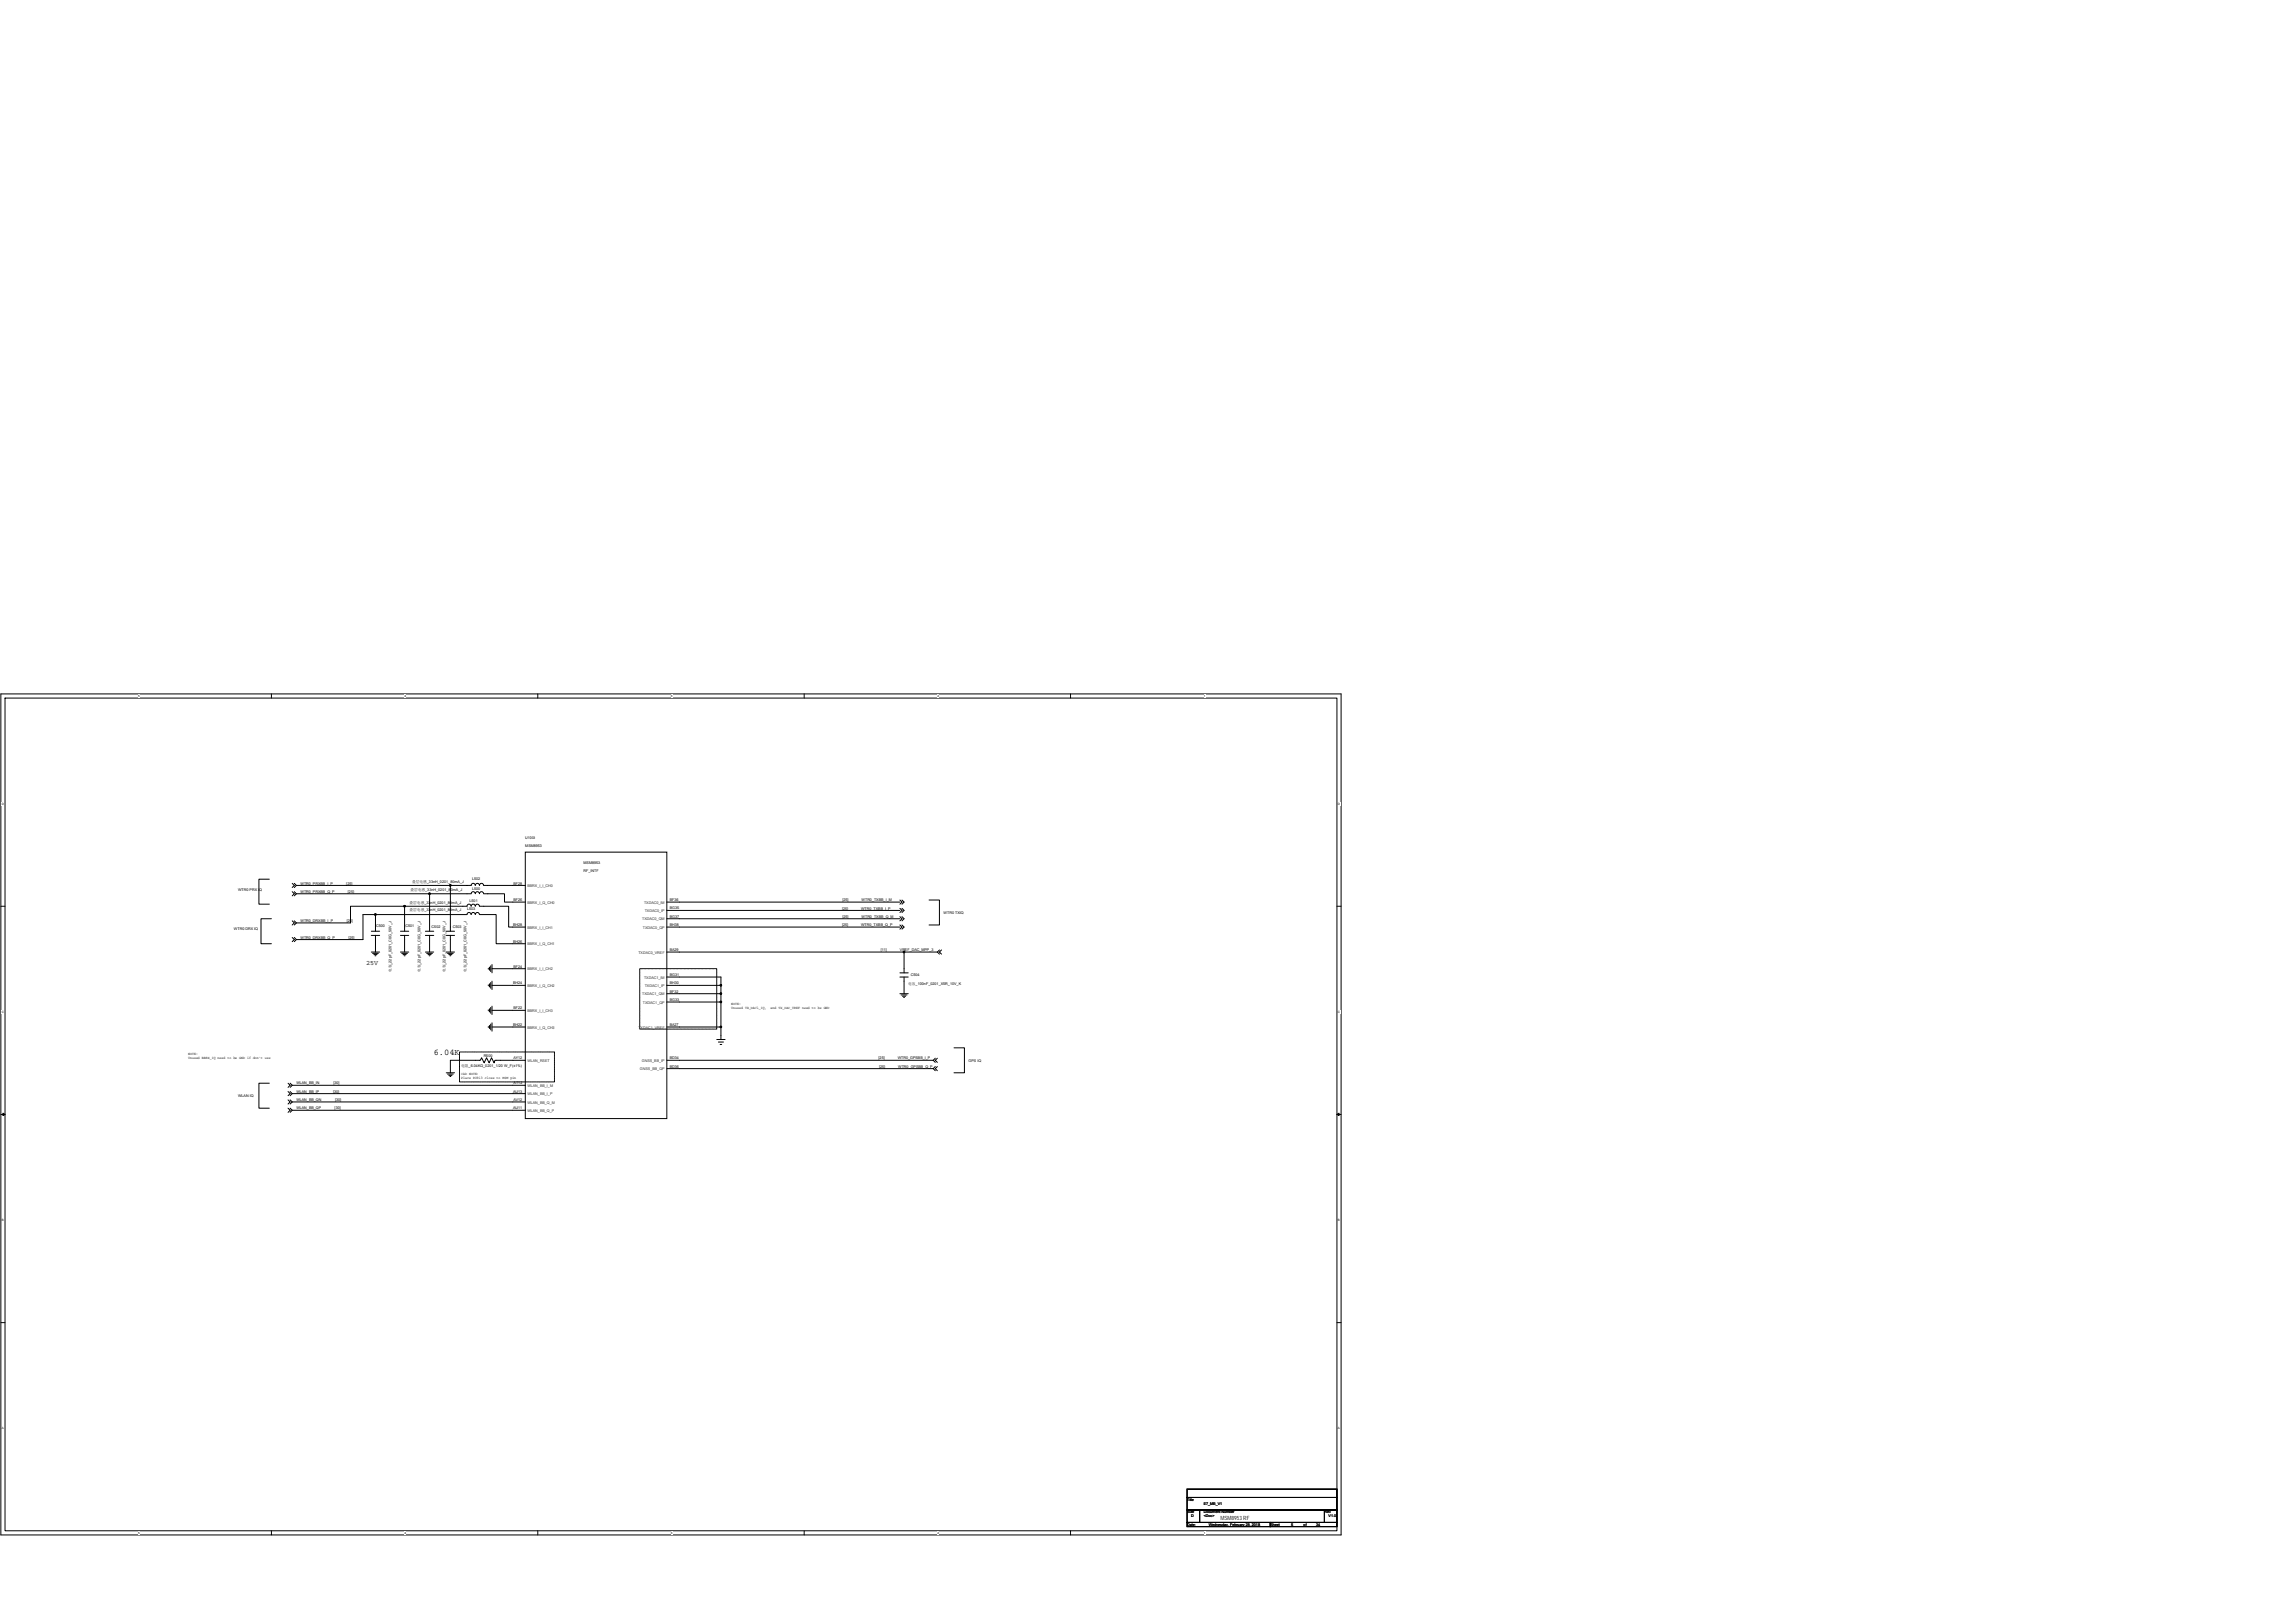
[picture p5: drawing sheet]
<svg xmlns="http://www.w3.org/2000/svg" width="420mm" height="297mm" viewBox="0 0 420 297" stroke-linecap="round" stroke-linejoin="round" font-family="sans-serif">
<defs><g id="words">
<text font-size="1.6" x="79.4" y="193">6.04K</text>
<text font-size="1.2" x="67.1" y="176.6">25V</text>
<text font-size="1.1" x="223.4" y="278.1">MSM8953 RF</text>
<g font-size=".7">
<text x="96.2" y="153.5">U100I</text>
<text x="96.2" y="155">MSM8953</text>
<text x="55" y="161.9">WTR0_PRXBB_I_P</text>
<text x="63.4" y="161.9">[25]</text>
<text x="75.4" y="161.6">叠层电感_33nH_0201_80mA_J</text>
<text x="86.4" y="161.1">L502</text>
<text x="94" y="161.9">BF28</text>
<text x="106.8" y="159.6">RF_INTF</text>
<text x="106.8" y="158.1">MSM8953</text>
<text x="43.6" y="163">WTR0 PRX IQ</text>
<text x="55" y="163.4">WTR0_PRXBB_Q_P</text>
<text x="63.7" y="163.4">[25]</text>
<text x="75" y="165.4">叠层电感_33nH_0201_80mA_J</text>
<text x="75" y="166.8">叠层电感_33nH_0201_80mA_J</text>
<text x="75.1" y="163.1">叠层电感_33nH_0201_80mA_J</text>
<text x="85.5" y="166.5">L503</text>
<text x="86" y="165.1">L501</text>
<text x="86.4" y="162.8">L500</text>
<text x="94" y="164.9">BF26</text>
<text x="122.6" y="164.9">BF36</text>
<text x="122.6" y="168">BG37</text>
<text x="122.6" y="166.5">BG35</text>
<text x="154.2" y="166.5">[25]</text>
<text x="154.2" y="165">[25]</text>
<text x="154.2" y="168">[25]</text>
<text x="157.7" y="166.5">WTR0_TXBB_I_P</text>
<text x="157.7" y="165">WTR0_TXBB_I_M</text>
<text x="157.7" y="168">WTR0_TXBB_Q_M</text>
<text x="172.8" y="167.2">WTR0 TXIQ</text>
<text x="42.8" y="170.3">WTR0 DRX IQ</text>
<text x="55" y="171.8">WTR0_DRXBB_Q_P</text>
<text x="55" y="168.8">WTR0_DRXBB_I_P</text>
<text x="63.5" y="168.8">[25]</text>
<text x="63.8" y="171.8">[25]</text>
<text x="68.9" y="169.7">C500</text>
<text x="74.2" y="169.7">C501</text>
<text x="79" y="169.9">C502</text>
<text x="82.9" y="169.8">C503</text>
<text x="93.9" y="172.6">BH26</text>
<text x="93.9" y="169.5">BH28</text>
<text x="122.6" y="169.5">BH38</text>
<text x="154.2" y="169.5">[25]</text>
<text x="157.7" y="169.5">WTR0_TXBB_Q_P</text>
<text x="71.7" y="177.9" transform="rotate(-90 71.7 177.9)">电容_22pF_0201_C0G_50V_J</text>
<text x="77" y="177.9" transform="rotate(-90 77 177.9)">电容_22pF_0201_C0G_50V_J</text>
<text x="81.6" y="177.9" transform="rotate(-90 81.6 177.9)">电容_22pF_0201_C0G_50V_J</text>
<text x="85.4" y="177.9" transform="rotate(-90 85.4 177.9)">电容_22pF_0201_C0G_50V_J</text>
<text x="94" y="177.1">BF24</text>
<text x="122.6" y="178.6">BG31</text>
<text x="122.6" y="174.1">BA29</text>
<text x="161.2" y="174.1">[11]</text>
<text x="164.8" y="174.1">VREF_DAC_MPP_3</text>
<text x="166.7" y="178.7">C504</text>
<text x="93.9" y="180.2">BH24</text>
<text x="94" y="184.7">BF22</text>
<text x="122.6" y="181.7">BF32</text>
<text x="122.6" y="180.2">BH30</text>
<text x="122.6" y="183.2">BG33</text>
<text x="133.9" y="184">NOTE:</text>
<text x="133.9" y="184.6">Unused TX_DAC1_IQ,</text>
<text x="141.1" y="184.6">and TX_DAC_VREF need to be GND</text>
<text x="166.3" y="180.3">电容_100nF_0201_X5R_10V_K</text>
<text x="93.9" y="187.8">BH22</text>
<text x="122.6" y="187.8">BA27</text>
<text x="34.4" y="193.1">NOTE:</text>
<text x="34.4" y="193.8">Unused BBRX_IQ need to be GND if don't use</text>
<text x="84.4" y="195.3">电阻_6.04KΩ_0201_1/20 W_F(±1%)</text>
<text x="84.4" y="196.8">CAD NOTE:</text>
<text x="84.4" y="197.4">Place R0913 close to MSM pin</text>
<text x="88.6" y="193.4">R500</text>
<text x="94" y="193.9">AY12</text>
<text x="122.6" y="195.4">BD36</text>
<text x="122.6" y="193.9">BD34</text>
<text x="160.9" y="193.9">[25]</text>
<text x="160.9" y="195.4">[25]</text>
<text x="164.4" y="193.9">WTR0_GPSBB_I_P</text>
<text x="164.5" y="195.4">WTR0_GPSBB_Q_P</text>
<text x="177.3" y="194.3">GPS IQ</text>
<text x="43.6" y="200.8">WLAN IQ</text>
<text x="54.3" y="198.5">WLAN_BB_IN</text>
<text x="54.3" y="200">WLAN_BB_IP</text>
<text x="54.3" y="201.5">WLAN_BB_QN</text>
<text x="54.3" y="203.1">WLAN_BB_QP</text>
<text x="61" y="200">[30]</text>
<text x="61" y="198.5">[30]</text>
<text x="61.3" y="203.1">[30]</text>
<text x="61.4" y="201.5">[30]</text>
<text x="93.9" y="203">AU11</text>
<text x="93.9" y="200">AU13</text>
<text x="94" y="201.5">AV12</text>
<text x="94" y="198.5">AT12</text>
<text x="217.3" y="274.7">Title</text>
<text x="220.4" y="275.4">E7_MB_V1</text>
<text x="217.3" y="277">Size</text>
<text x="217.3" y="279.3">Date:</text>
<text x="218.1" y="277.7">D</text>
<text x="220.4" y="277">Document Number</text>
<text x="220.4" y="277.7">&lt;Doc&gt;</text>
<text x="221.3" y="279.3">Wednesday, February 28, 2018</text>
<text x="232.6" y="279.3">Sheet</text>
<text x="236.4" y="279.3">5</text>
<text x="238.7" y="279.3">of</text>
<text x="240.9" y="279.3">34</text>
<text x="242.5" y="277">Rev</text>
<text x="243.2" y="277.7">V1.0</text>
</g>
<g font-size=".7" fill="#333">
<text x="96.6" y="165.4">BBRX_I_Q_CH0</text>
<text x="96.6" y="162.4">BBRX_I_I_CH0</text>
<text x="117.9" y="165.4">TXDAC0_IM</text>
<text x="118" y="166.9">TXDAC0_IP</text>
<text x="96.6" y="173">BBRX_I_Q_CH1</text>
<text x="96.6" y="170">BBRX_I_I_CH1</text>
<text x="117.6" y="168.5">TXDAC0_QM</text>
<text x="117.7" y="170">TXDAC0_QP</text>
<text x="96.6" y="177.6">BBRX_I_I_CH2</text>
<text x="116.9" y="174.6">TXDAC0_VREF</text>
<text x="117.9" y="179.1">TXDAC1_IM</text>
<text x="96.6" y="185.2">BBRX_I_I_CH3</text>
<text x="96.6" y="180.7">BBRX_I_Q_CH2</text>
<text x="117.6" y="182.2">TXDAC1_QM</text>
<text x="117.7" y="183.7">TXDAC1_QP</text>
<text x="118" y="180.7">TXDAC1_IP</text>
<text x="96.6" y="188.3">BBRX_I_Q_CH3</text>
<text x="116.9" y="188.3">TXDAC1_VREF</text>
<text x="96.6" y="194.4">WLAN_RSET</text>
<text x="117.2" y="195.9">GNSS_BB_QP</text>
<text x="117.5" y="194.4">GNSS_BB_IP</text>
<text x="96.6" y="203.5">WLAN_BB_Q_P</text>
<text x="96.6" y="202">WLAN_BB_Q_M</text>
<text x="96.6" y="200.5">WLAN_BB_I_P</text>
<text x="96.6" y="198.9">WLAN_BB_I_M</text>
</g>
<g font-size=".5">
<text x="25.3" y="127.6">5</text>
<text x="74.1" y="127.6">4</text>
<text x="122.8" y="127.6">3</text>
<text x="171.6" y="127.6">2</text>
<text x="220.4" y="127.6">1</text>
<text x=".3" y="147.3">D</text>
<text x="245" y="147.3">D</text>
<text x=".3" y="185.4">C</text>
<text x="245" y="185.4">C</text>
<text x=".3" y="223.5">B</text>
<text x="245" y="223.5">B</text>
<text x=".3" y="261.6">A</text>
<text x="245" y="261.6">A</text>
<text x="25.3" y="280.7">5</text>
<text x="74.1" y="280.7">4</text>
<text x="122.8" y="280.7">3</text>
<text x="171.6" y="280.7">2</text>
<text x="220.4" y="280.7">1</text>
</g>
</g></defs>
<path d="M.2 127h245.3v153.9h-245.3zM.9 127.8h243.9v152.4h-243.9z" fill="none" stroke="#000" stroke-width=".18"/>
<g fill="#fff">
<path d="M25.3 127.1h.3v.6h-.3z"/>
<path d="M25.3 280.2h.3v.6h-.3z"/>
</g>
<path d="M49.7 127v.8M49.7 280.2v.7" fill="none" stroke="#000" stroke-width=".18"/>
<g fill="#fff">
<path d="M74.1 127.1h.3v.6h-.3z"/>
<path d="M74.1 280.2h.3v.6h-.3z"/>
</g>
<path d="M98.5 127v.8M98.5 280.2v.7" fill="none" stroke="#000" stroke-width=".18"/>
<g fill="#fff">
<path d="M122.8 127.1h.3v.6h-.3z"/>
<path d="M122.8 280.2h.3v.6h-.3z"/>
</g>
<path d="M147.2 127v.8M147.2 280.2v.7" fill="none" stroke="#000" stroke-width=".18"/>
<g fill="#fff">
<path d="M171.6 127.1h.3v.6h-.3z"/>
<path d="M171.6 280.2h.3v.6h-.3z"/>
</g>
<path d="M196 127v.8M196 280.2v.7" fill="none" stroke="#000" stroke-width=".18"/>
<g fill="#fff">
<path d="M220.4 127.1h.3v.6h-.3z"/>
<path d="M220.4 280.2h.3v.6h-.3z"/>
<path d="M.3 146.8h.4v.6h-.4z"/>
<path d="M245 146.8h.3v.6h-.3z"/>
<path d="M.3 184.9h.4v.6h-.4z"/>
<path d="M245 184.9h.3v.6h-.3z"/>
</g>
<path d="M.2 165.9h.7M244.8 165.9h.7" fill="none" stroke="#000" stroke-width=".18"/>
<g fill="#fff">
<path d="M.3 223h.4v.6h-.4z"/>
<path d="M245 223h.3v.6h-.3z"/>
</g>
<path d="M.2 204h.7M244.8 204h.7" fill="none" stroke="#000" stroke-width=".18"/>
<path d="M.5 203.7l.4 .3-.4 .2zM244.8 204l.3-.3v.5z" fill="#000" stroke="#000" stroke-width=".18"/>
<g fill="#fff">
<path d="M.3 261.1h.4v.6h-.4z"/>
<path d="M245 261.1h.3v.6h-.3z"/>
</g>
<g fill="none" stroke="#000" stroke-width=".18">
<path d="M96.2 156h25.9v48.7h-25.9zM49.3 160.9h-1.9v4.6h1.9M49.7 168.1h-1.9v4.6h1.9M53.5 163.2l.4 .4-.4 .4M53.5 161.7l.4 .4-.4 .3M53.5 171.6l.4 .4-.4 .3M53.5 168.5l.4 .4-.4 .4M53.9 163.2l.4 .4M53.9 161.7l.4 .4M53.9 171.6l.4 .4M53.9 168.5l.4 .4M54.3 163.6l-.4 .4"/>
<path d="M54.3 162.1l-.4 .3M54.3 172l-.4 .3M54.3 168.9l-.4 .4M54.3 163.6h24.3M54.3 162.1h28.2M68 174.2h1.5M68 170.4h1.5M68 171.2h1.5M68.2 174.5h1.1M68.4 174.7h.6M68.7 174.9h.1M68.7 170.4h.1"/>
<path d="M68.7 171.2h.1M68.7 171.2v3M68.7 167.4h-2.2v4.6h-12.2M73.3 174.2h1.5M73.3 170.4h1.5M73.3 171.2h1.5M73.5 174.5h1.1M73.8 174.7h.6M74 174.9h.2M74.1 165.9h-9.9v3h-9.9M74.1 170.4h.1M74.1 171.2h.1"/>
<path d="M74.1 165.9v4.5M74.1 171.2v3M74.1 165.9h11.4M77.9 174.2h1.5M77.9 170.4h1.5M77.9 171.2h1.5M78.1 174.5h1.1M78.3 174.7h.6M78.6 174.9h.1M78.6 170.4h.1M78.6 171.2h.1M78.6 171.2v3"/>
<path d="M81.7 174.2h1.5M81.7 170.4h1.5M81.7 171.2h1.5M81.9 174.5h1.1M82.2 174.7h.6M82.4 174.9h.1M82.5 170.4h.1M82.5 171.2h.1M82.5 171.2v3M82.5 162.1v8.3M85.5 167.4h-16.8v3M85.5 167.4h.1"/>
<path d="M85.5 165.9h.1M85.5 167.4a.37 .37 0 0 1 .4-.4 .37 .37 0 0 1 .3 .4M85.5 165.8a.37 .37 0 0 1 .4-.3 .37 .37 0 0 1 .3 .3M86.3 162.1h.1M86.3 162.1h-3.8M86.3 163.6h-7.7v6.8M86.3 163.6h.1M86.3 162a.37 .37 0 0 1 .3-.3 .37 .37 0 0 1 .4 .3 .38 .38 0 0 1 .4-.3 .38 .38 0 0 1 .4 .3 .38 .38 0 0 1 .3-.3 .38 .38 0 0 1 .4 .3M86.3 163.6a.37 .37 0 0 1 .3-.4 .37 .37 0 0 1 .4 .4 .38 .38 0 0 1 .4-.4 .38 .38 0 0 1 .4 .4 .38 .38 0 0 1 .3-.4 .38 .38 0 0 1 .4 .4M86.3 167.4a.37 .37 0 0 1 .3-.4 .37 .37 0 0 1 .4 .4 .38 .38 0 0 1 .4-.4 .38 .38 0 0 1 .4 .4M86.3 165.8a.37 .37 0 0 1 .3-.3 .37 .37 0 0 1 .4 .3 .38 .38 0 0 1 .4-.3 .38 .38 0 0 1 .4 .3M87.8 167.4h3v5.3h5.4"/>
<path d="M87.8 165.9h5.3v3.8h3.1M87.8 167.4h.1M87.8 165.9h.1M88.6 162.1h.1M88.6 162.1h7.6M88.6 163.6h3.8v1.5h3.8M88.6 163.6h.1M89.4 177.2v.2M89.6 177v.6M89.8 176.8v1M89.8 179.8v1.1M90.1 176.5v1.6"/>
<path d="M90.1 179.6v1.5M96.2 177.3h-6.1M117.1 177.3h14.1v11h-14.1zM122.1 178.8h9.9v1.5M122.1 174.2h43.4M122.1 169.7h42.7M122.1 168.1h42.7M122.1 166.6h42.7M122.1 165.1h42.7M164.8 178.1h1.5M164.8 178.8h1.5M164.8 164.7l.3 .4-.3 .4"/>
<path d="M164.8 166.2l.3 .4-.3 .4M164.8 167.8l.3 .3-.3 .4M164.8 169.3l.3 .4-.3 .4M165.1 164.7l.4 .4-.4 .4M165.1 166.2l.4 .4-.4 .4M165.1 167.8l.4 .3-.4 .4M165.1 169.3l.4 .4-.4 .4M165.5 178.1h.1M165.5 178.8h.1M165.5 178.8v3.1M170.1 164.7h1.9v4.6h-1.9M171.6 174.2h-6.1v3.9"/>
<path d="M171.6 174.2l.4 .4M172 173.9l-.4 .3M172.4 173.9l-.4 .3 .4 .4M49.3 198.2h-1.9v4.6h1.9M52.7 198.2l.4 .4-.4 .4M52.7 199.8l.4 .4-.4 .3M53.1 198.2l.4 .4M53.1 199.8l.4 .4M53.5 198.6l-.4 .4M81.7 196.3h1.5M81.9 196.6h1.1M82.2 196.8h.6"/>
<path d="M82.4 197h.1M87.8 194.1h.1l.3-.5 .4 .9 .5-.9 .4 .9 .5-.9 .5 .9 .1-.4h.2M87.8 194.1h.1M87.8 194.1h-5.3v2.2M89.4 187.9v.1M89.4 180.3v.1M89.4 184.8v.2M89.6 187.7v.6M89.6 180v.6M89.6 184.6v.6M89.8 187.4v1.1M89.8 184.4v1"/>
<path d="M90.1 187.2v1.5M90.1 180.3h6.1M90.1 184.1v1.6M90.8 194.1h5.4M90.8 194.1h.1M96.2 198.6h-42.7M96.2 188h-6.1M96.2 184.9h-6.1M122.1 195.6h48.7M122.1 194.1h48.7M122.1 188h9.9M122.1 183.4h9.9"/>
<path d="M122.1 181.9h9.9M122.1 180.3h9.9v1.6M131.2 190.2h1.5M131.5 190.7h.9M131.8 191.2h.3M132 188v2.2M132 181.9v6.1M164.8 181.9h1.5M165 182.1h1M165.2 182.3h.6M165.4 182.5h.2M170.8 194.1l.4 .3"/>
<path d="M170.8 195.6l.4 .4M171.2 193.7l-.4 .4M171.2 195.2l-.4 .4M171.6 193.7l-.4 .4 .4 .3M171.6 195.2l-.4 .4 .4 .4M174.7 191.8h1.9v4.5h-1.9M52.7 201.3l.4 .4-.4 .4M52.7 202.8l.4 .4-.4 .4M53.1 201.3l.4 .4M53.1 202.8l.4 .4M53.5 200.2l-.4 .3M53.5 201.7l-.4 .4"/>
<path d="M53.5 203.2l-.4 .4M96.2 203.2h-42.7M96.2 201.7h-42.7M96.2 200.2h-42.7M.2 242.1h.7M244.8 242.1h.7M217.3 272.5h27.5v1.6h-27.5zM217.3 274.1h27.5v2.3h-27.5zM217.3 278.6h15.3v.8h-15.3zM217.3 276.4h2.3v2.2h-2.3zM219.6 276.4h22.9v2.2h-22.9zM232.6 278.6h12.2v.8h-12.2z"/>
<path d="M242.5 276.4h2.3v2.2h-2.3z"/>
</g>
<path d="M84.1 192.5h17.4v5.5h-17.4z" fill="none" stroke="#000" stroke-width=".18" stroke-dasharray=".1 .1 0 .1"/>
<g fill="#000" stroke="#000" stroke-width=".18">
<path d="M68.6 167.3h.2v.2h-.2z" fill-rule="evenodd"/>
<path d="M68.6 167.3h.2v.2h-.2z" fill-rule="evenodd"/>
<path d="M74 165.7h.2v.2h-.2z" fill-rule="evenodd"/>
<path d="M74 165.7h.2v.2h-.2z" fill-rule="evenodd"/>
<path d="M78.5 163.5h.2v.2h-.2z" fill-rule="evenodd"/>
<path d="M78.5 163.5h.2v.2h-.2z" fill-rule="evenodd"/>
<path d="M82.3 161.9h.2v.2h-.2z" fill-rule="evenodd"/>
<path d="M82.3 161.9h.2v.2h-.2z" fill-rule="evenodd"/>
<path d="M165.4 174.1h.2v.2h-.2z" fill-rule="evenodd"/>
<path d="M165.4 174.1h.2v.2h-.2z" fill-rule="evenodd"/>
<path d="M131.9 183.3h.2v.2h-.2z" fill-rule="evenodd"/>
<path d="M131.9 187.8h.2v.2h-.2z" fill-rule="evenodd"/>
<path d="M131.9 180.2h.2v.2h-.2z" fill-rule="evenodd"/>
<path d="M131.9 181.7h.2v.2h-.2z" fill-rule="evenodd"/>
<path d="M131.9 183.3h.2v.2h-.2z" fill-rule="evenodd"/>
<path d="M131.9 187.8h.2v.2h-.2z" fill-rule="evenodd"/>
<path d="M131.9 180.2h.2v.2h-.2z" fill-rule="evenodd"/>
<path d="M131.9 181.7h.2v.2h-.2z" fill-rule="evenodd"/>
</g>
<use href="#words"/>
</svg>
